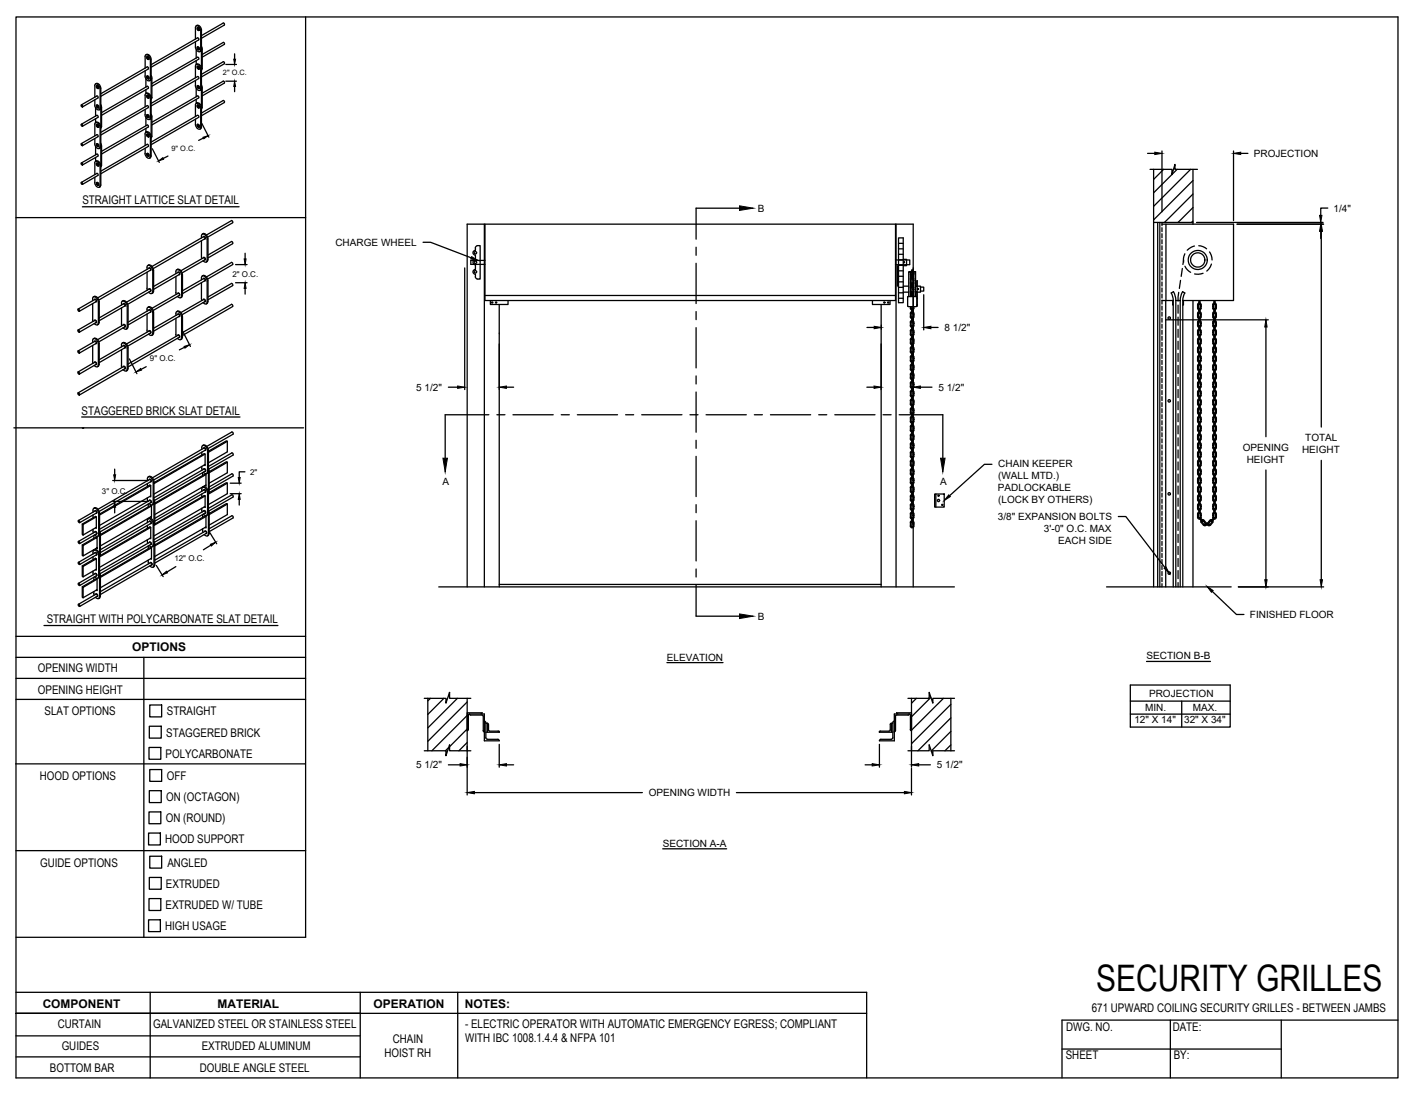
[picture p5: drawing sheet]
<svg xmlns="http://www.w3.org/2000/svg" width="279mm" height="216mm" viewBox="0 0 279 216" stroke-linecap="round" stroke-linejoin="round" font-family="sans-serif">
<defs><g id="words">
<text font-size="7.2" x="216.3" y="195.5">SECURITY GRILLES</text>
<g font-size="2.4">
<text x="16.3" y="40.3">STRAIGHT LATTICE SLAT DETAIL</text>
<text x="16.1" y="81.8">STAGGERED BRICK SLAT DETAIL</text>
<text x="9.2" y="123">STRAIGHT WITH POLYCARBONATE SLAT DETAIL</text>
<text x="26.1" y="128.4">OPTIONS</text>
<text x="7.5" y="132.7">OPENING WIDTH</text>
<text x="7.5" y="136.9">OPENING HEIGHT</text>
<text x="8.8" y="141.2">SLAT OPTIONS</text>
<text x="32.9" y="141.2">STRAIGHT</text>
<text x="32.7" y="149.5">POLYCARBONATE</text>
<text x="32.8" y="145.4">STAGGERED BRICK</text>
<text x="7.9" y="153.9">HOOD OPTIONS</text>
<text x="32.9" y="153.9">OFF</text>
<text x="32.8" y="158.1">ON (OCTAGON)</text>
<text x="32.6" y="166.5">HOOD SUPPORT</text>
<text x="32.7" y="162.3">ON (ROUND)</text>
<text x="7.9" y="171">GUIDE OPTIONS</text>
<text x="33" y="171">ANGLED</text>
<text x="32.7" y="179.4">EXTRUDED W/ TUBE</text>
<text x="32.7" y="175.2">EXTRUDED</text>
<text x="32.6" y="183.6">HIGH USAGE</text>
<text x="8.4" y="198.9">COMPONENT</text>
<text x="11.4" y="202.8">CURTAIN</text>
<text x="30.2" y="202.9">GALVANIZED STEEL OR STAINLESS STEEL</text>
<text x="42.9" y="198.8">MATERIAL</text>
<text x="73.7" y="198.9">OPERATION</text>
<text x="91.7" y="198.9">NOTES:</text>
<text x="91.8" y="202.8">- ELECTRIC OPERATOR WITH AUTOMATIC EMERGENCY EGRESS; COMPLIANT</text>
<text x="210.4" y="203.6">DWG. NO.</text>
<text x="215.4" y="199.8">671 UPWARD COILING SECURITY GRILLES - BETWEEN JAMBS</text>
<text x="231.4" y="203.4">DATE:</text>
<text x="12.2" y="207.3">GUIDES</text>
<text x="39.8" y="207.2">EXTRUDED ALUMINUM</text>
<text x="75.9" y="208.6">HOIST RH</text>
<text x="77.5" y="205.8">CHAIN</text>
<text x="91.8" y="205.7">WITH IBC 1008.1.4.4 &amp; NFPA 101</text>
<text x="210.3" y="209.1">SHEET</text>
<text x="231.6" y="209">BY:</text>
<text x="9.8" y="211.5">BOTTOM BAR</text>
<text x="39.4" y="211.6">DOUBLE ANGLE STEEL</text>
</g>
<g font-size="2">
<text x="247.4" y="31">PROJECTION</text>
<text x="149.5" y="41.8">B</text>
<text x="263.1" y="41.7">1/4&quot;</text>
<text x="66.2" y="48.5">CHARGE WHEEL</text>
<text x="186.4" y="65.3">8 1/2&quot;</text>
<text x="82.1" y="77.1">5 1/2&quot;</text>
<text x="185.2" y="77.1">5 1/2&quot;</text>
<text x="245.2" y="89">OPENING</text>
<text x="256.9" y="89.5">HEIGHT</text>
<text x="257.6" y="87.1">TOTAL</text>
<text x="87.3" y="95.7">A</text>
<text x="185.5" y="95.7">A</text>
<text x="197" y="94.5">(WALL MTD.)</text>
<text x="197" y="92.2">CHAIN KEEPER</text>
<text x="246" y="91.4">HEIGHT</text>
<text x="196.9" y="96.9">PADLOCKABLE</text>
<text x="197" y="99.3">(LOCK BY OTHERS)</text>
<text x="196.9" y="102.7">3/8&quot; EXPANSION BOLTS</text>
<text x="206" y="105.1">3'-0&quot; O.C. MAX</text>
<text x="208.8" y="107.4">EACH SIDE</text>
<text x="149.5" y="122.4">B</text>
<text x="246.6" y="122">FINISHED FLOOR</text>
<text x="131.6" y="130.4">ELEVATION</text>
<text x="226.2" y="130.1">SECTION B-B</text>
<text x="226.7" y="137.5">PROJECTION</text>
<text x="223.8" y="142.7">12&quot; X 14&quot;</text>
<text x="225.9" y="140.4">MIN.</text>
<text x="233.7" y="142.7">32&quot; X 34&quot;</text>
<text x="235.4" y="140.4">MAX.</text>
<text x="82.1" y="151.6">5 1/2&quot;</text>
<text x="184.8" y="151.6">5 1/2&quot;</text>
<text x="128" y="157.1">OPENING WIDTH</text>
<text x="130.8" y="167.1">SECTION A-A</text>
</g>
<g font-size="1.6">
<text x="45.8" y="54.6">2&quot; O.C.</text>
<text x="29.6" y="71.3">9&quot; O.C.</text>
<text x="49.4" y="93.7">2&quot;</text>
<text x="20.1" y="97.5">3&quot; O.C.</text>
<text x="34.4" y="110.7">12&quot; O.C.</text>
</g>
<g font-size="1.5">
<text x="44" y="14.9">2&quot; O.C.</text>
<text x="33.8" y="29.8">9&quot; O.C.</text>
</g>
</g></defs>
<!-- layer: ANNOTATIONS -->
<g fill="none" stroke="#000" stroke-width=".25">
<path d="M44.6 16h2.1M44.6 12.7h2.1M46.3 10.6v1.1M46.3 17.1v1M30.1 29.4l1.3 2.6M33.1 30.8l-.9 .5M39.8 24.4l1.4 2.7M40.1 27.2l-.9 .5M226.4 30.3h1.5M229.3 29.8v12M243.4 29.8v13.7M244.8 30.3h1.4"/>
<path d="M46.5 55.8h2.2M46.5 52.2h2.2M48.4 50v1.1M48.4 56.9v1.1M83.5 47.8h1.5l8 3.1M91.7 52.9v24M180.2 52.9v24M182.3 58.2v6.9M236.1 43.9h25M244.1 44.2h17.1M260.6 45.7v1.4M260.7 45.7v38.6"/>
<path d="M262 41.1h-1.4v1.4M25.5 70.8l1.5 2.9M28.9 72.4l-1.1 .5M36.1 65.4l1.5 3M36.4 68.5l-1 .5M88.5 76.4h1.8M98.5 67.9v9M99.9 76.4h1.4M171 76.4h1.5M171.1 64.6h1.4M173.9 67.9v9M173.9 64.2v.8"/>
<path d="M181.6 76.4h2.3M183.7 64.6h1.4M230 63.1h20.3M249.8 64.5v21.7M22.2 94.8h7.1M22.2 99h7.1M22.6 92.6v1.1M45.4 97.4h2.2M45.4 95.4h2.2M47.2 98.6v1.1M48.3 93.1h-1.1v1.1M195.7 91.6h-1.5l-6.8 6.2"/>
<path d="M249.8 92.8v21.6M260.7 90.8v23.6M22.6 100.1v1.1M30.8 111.6l1.4 2.2M34.7 111.8l-1.7 1.1M41.4 105.1l1.4 2.2M41.6 107.6l-1.5 .9M220.7 101.9h1.4l7.7 10.1M239.2 116.7l4.8 4.6h1.4M244.3 115.8h16.9M131.6 130.8h11.1M223 135.2h19.7v8.3h-19.7z"/>
<path d="M223 138.4h19.7M226.2 130.5h12.6M233.2 138.4v5.1M88.5 150.9h2.3M92.2 147.3v9.6M93.6 156.4h33.1M98.5 146.9v4.5M99.9 150.9h1.4M145.3 156.4h33.2M170.7 150.9h1.4M173.5 146.9v4.5M179.9 147.3v4.1"/>
<path d="M179.9 151.6v5.3M181.3 150.9h2.3M223 140.9h19.7M130.8 167.5h12.6"/>
</g>
<g fill="#000" stroke="#000" stroke-width=".2">
<path d="M46.3 16l.2 1.1h-.4zM46.1 11.7h.4l-.2 1zM31.3 31.8l.8-.7 .2 .3zM40 27.1l1.1-.3-.9 .6zM227.9 30l1.4 .3-1.4 .2zM243.4 30.3l1.4-.3v.5zM48.4 55.8l.2 1.1h-.4zM48.2 51.1h.4l-.2 1.1zM93.1 50.7l1.2 .7-1.4-.3zM260.6 44.2l.2 1.5h-.4zM260.4 42.5h.4l-.2 1.4zM260.7 44.2l.2 1.5h-.4z"/>
<path d="M26.8 73.4l.9-.7 .2 .3zM36.3 68.4l1.1-.4-.9 .7zM90.3 76.2l1.4 .2-1.4 .2zM98.5 76.4l1.4-.2v.4zM172.5 76.2l1.4 .2-1.4 .2zM172.5 64.4l1.4 .2-1.4 .3zM180.2 76.4l1.4-.2v.4zM182.3 64.6l1.4-.2v.5zM249.8 63.1l.2 1.4h-.4zM22.4 93.7h.4l-.2 1.1zM47.2 97.4l.2 1.2h-.4zM47 94.2h.4l-.2 1.2z"/>
<path d="M187.2 97.7l.3 .3-1.2 .8zM22.6 99l.2 1.1h-.4zM32 113.5l.9-.8 .1 .4zM41.5 107.4l1.1-.4-.9 .8zM229.7 112.1l.3-.3 .7 1.3zM238.2 115.7l1.2 .8-.4 .4zM249.6 114.4h.4l-.2 1.4zM260.5 114.4h.4l-.2 1.4zM90.8 150.7l1.4 .2-1.4 .3zM92.2 156.4l1.4-.2v.5zM98.5 150.9l1.4-.2v.5zM172.1 150.7l1.4 .2-1.4 .3z"/>
<path d="M178.5 156.2l1.4 .2-1.4 .3zM179.9 150.9l1.4-.2v.5z"/>
</g>
<!-- layer: CHAIN HOIST RH -->
<g fill="none" stroke="#000" stroke-width=".25">
<path d="M226.9 33.4h4.3v1.1l.6-2.1v1h4.5M227.6 33.4v82.4M229.6 33.4l-2 2M232.3 33.4l-4.7 4.7M234.9 33.4l-7.3 7.3M235.4 35.6l-7.8 7.8M235.4 38.3l-5.6 5.6M235.4 33.4v10.8M93.8 48.9l.2-.4h.7v6.6l-.7-.1-.2-.4M93.8 49.4a.48 .48 0 0 0-.5 .5 .48 .48 0 0 0 .5 .5v.9a.48 .48 0 0 0-.5 .5 .48 .48 0 0 0 .5 .4v1a.48 .48 0 0 0-.5 .4 .48 .48 0 0 0 .5 .5v.5M93.8 49v.4M95.6 44.2v71.6"/>
<path d="M95.7 44.2v15.1h81v-15.1M95.7 51.4h-2.8v.8h2.8M95.7 58.3h81M96.8 59.3v.8h3.4v-.8M172.1 59.3v.8h3.5v-.8M176.7 51.3h2.8v.9h-2.8M176.8 44.2v71.6M177.1 52.4v4.1M177.3 46.9h.9v12.8h-.9zM177.3 52.4h.9M177.3 51.3h.9M177.3 58.9h.9"/>
<path d="M177.3 57.8h.9M177.3 56.7h.9M177.3 55.6h.9M177.3 54.5h.9M177.3 53.4h.9M177.3 50.2h.9M177.3 49.1h.9M177.3 48h.9M178.2 51.2h.7v1.2h-.7M178.2 57.7h1.1M178.2 56.5h1.1M178.4 51.8h.1"/>
<path d="M179.3 58.5v-4.9h.3v4.9M179.6 54.1l.3 .3M179.6 57.5l.3 .4M179.6 55.8l.3 .3M179.8 55.8l.1 .2M179.8 53.8l.1 .4M179.9 53.5l-.3 .3M179.9 58.2l-.3 .3M179.9 56.5l-.3 .3M179.9 54.8l-.3 .3M179.9 53.7l-.1 .1M179.9 58.4l-.1 .1"/>
<path d="M179.9 56.7v1M179.9 54.9l-.1 .9M179.9 55h.1M179.9 58.5v-.5h.2h-.2l.1-.5v1M179.9 53.3h.1v.5zM179.9 55.8l.2 .1-.1 .9zM180.1 53.7v.1M180.1 58.4v.1M180.1 56.7v.4h.2h-.2v.6M180.1 54.9v.5h.2h-.2v.4M180.1 53.5l.2 .3M180.1 58.2l.2 .3v-4.9h.4v4.9"/>
<path d="M180.1 56.5l.2 .3M180.1 54.8l.2 .3M180.1 56.3h-.2h.2M180.1 54.6h-.2l.1-.5 .1 .9M180.1 54.6h-.2v.4M180.1 55.8v.2M180.1 53.8v.4M180.1 54h.2M180.3 54.1l-.2 .3M180.3 55.8l-.2 .3M180.3 57.5l-.2 .4M180.7 57.6l.2 .1"/>
<path d="M180.7 56.6h.1M180.9 56.4l-.1 .1M180.9 58.5h-1.8v1.9l.1 .1M180.9 56.4l.1-1v5l-.1-2.7M181 58.8v.2M181 56.5h.6v1.2h-.6M181.1 57.1h.1M181.6 56.7h.7v.7h-.7M227.6 43.9h7.8M228.4 43.9v71.9M228.9 43.9v71.9M229.3 44.2h14.1v15.1h-10"/>
<path d="M229.3 59.3h2.2M229.3 43.9v.6M229.3 44.9v.8M229.3 46.1v.8M229.3 47.3v.8M229.3 48.5v.8M229.3 49.7v.8M229.3 50.9v.8M229.3 52.1v.8M229.3 53.3v.8M229.3 54.5v.7M229.3 55.6v.9"/>
<path d="M229.3 56.8v.8M229.3 58v.8M229.3 59.2v.8M230 59.3v56.5M230.1 44.2v15.1M231.4 59.3v.9h.1M231.5 59.3v56.5M231.5 59.3l-.1-.8-.3-.7 .4-.2 .4 1 .1 .7M232 59.3h.9M232 59.3v56.5M232.6 57.7l-.1 1.7M232.9 59.3v56.5"/>
<path d="M232.9 55.3l-.2 1.6M233.3 53l-.2 1.5M233.3 57.6l-.3 1-.1 .7M233.4 57.6l.4 .2-.3 .7-.1 .8M233.4 59.3v56.5M233.5 59.3v.9h-.1M233.6 51.3l-.2 .9M233.8 50.1l-.3 1 .1 .6M233.8 52.5l.5 .8 .6 .4M235.4 41l-3 2.9M235.4 59.3v56.5M235.4 43.6l-.3 .3"/>
<path d="M235.7 48.6l-.6 .2-.8 .6M236.5 48.5l.9 .2 .7 .4M236.6 59.8l-.3 .2v.8l.3 .4M236.6 60v1M236.6 59.3v.3h.1h-.1l.1 .5v-.8M236.7 60l.1 .4h.2h-.2l-.1 .6M236.7 59.8a1.02 1.02 0 0 1 0 1.4M237.4 53.9l-.9 .2h-.8M238.7 49.7l.3 .7 .2 .9M239 52.1l-.2 .6-.7 .8M239.6 59.8a1.09 1.09 0 0 0 0 1.4M239.6 60l-.1 .1"/>
<path d="M239.6 59.3v.7h.1M239.7 60l.1 .8-.1 .2M239.7 59.8l.3 .2v.8l-.3 .4M239.7 59.3v.3h-.1h.1v.4M98.5 60.1v55.7M173.9 60.1v55.7M179.2 60.5h1.6M179.6 74.6l.3 .3M179.6 76.3l.3 .3M179.6 79.7l.3 .4M179.6 78l.3 .4M179.6 71.2l.3 .3"/>
<path d="M179.6 72.9l.3 .3M179.6 69.4l.3 .4M179.6 67.7l.3 .3M179.6 60.8l.3 .4M179.6 62.5l.3 .4M179.6 66l.3 .3M179.6 64.3l.3 .3M179.6 60.5v.3M179.6 61.8v.7M179.6 63.6v.7M179.6 65.3v.7M179.6 67v.7"/>
<path d="M179.6 68.7v.7M179.6 70.5v.7M179.6 72.2v.7M179.6 73.9v.7M179.6 75.6v.7M179.6 77.3v.7M179.6 79.1v.7M179.8 71.2l.1 .1M179.8 67.7l.1 .2M179.8 75.6l.1 .9M179.8 79.1l.1 .8M179.8 60.5l.1 .5"/>
<path d="M179.8 67v.7M179.9 73.5l-.3 .4M179.9 75.3l-.3 .3M179.9 78.7l-.3 .3M179.9 77l-.3 .3M179.9 70.1l-.3 .4M179.9 71.8l-.3 .4M179.9 68.4l-.3 .3M179.9 66.7l-.3 .3M179.9 61.5l-.3 .3M179.9 64.9l-.3 .4M179.9 63.2l-.3 .4"/>
<path d="M179.9 73.7v1M179.9 75.4l-.1 .2M179.9 78.9l-.1 .1M179.9 77.2v1M179.9 70.3l-.1 .9M179.9 72v1M179.9 68.6v1M179.9 66.8l-.1 .2M179.9 61.7v1M179.9 65.1v1M179.9 63.4v1M179.9 79.8h.1"/>
<path d="M179.9 76.4h.1M179.9 68.6h.1M179.9 66.1h.1M179.9 61.8h.1M179.9 62.6h.1M179.9 79.8v.4h.2M179.9 76.4v.4h.2h-.2l.1 .5 .1-.9M179.9 68.6l.1-.9 .1 .9M179.9 61.8v-.5h.2h-.2l.1-.5 .1 1M179.9 62.6v.4l.2 .1h-.2l.1 .5 .1-1M179.9 66.1v.4h.2M179.9 72.9l.2 .1-.1 .9-.1-.5 .2-.1h-.2z"/>
<path d="M179.9 74.6l.1 .1v.9l-.1-.5h.2h-.2zM179.9 71.2h.1v1l-.1-.6h.2h-.2zM179.9 64.3h.2l-.1 1-.1-.5 .2-.1h-.2zM180.1 73.7v.5h.2h-.2v.5M180.1 75.4v.2M180.1 77.2v.4h.2h-.2v.6M180.1 78.9v.1M180.1 70.3v.4h.2h-.2v.5M180.1 72v.4h.2M180.1 68.6v.4h.2h-.2v.6M180.1 66.8v.2M180.1 61.7v.4h.2"/>
<path d="M180.1 63.4v.4h.2M180.1 65.1v.5h.2h-.2v.5M180.1 73.5a1.02 1.02 0 0 1 0 1.4M180.1 75.3l.2 .3M180.1 77l.2 .2v.8l-.2 .4M180.1 78.7l.2 .3M180.1 71.8l.2 .4v.8l-.2 .2M180.1 70.1l.2 .2v.9M180.1 68.4l.2 .2v.8l-.2 .4M180.1 66.7l.2 .3M180.1 61.5l.2 .3v.9l-.2 .2M180.1 63.2l.2 .2v.9l-.2 .3"/>
<path d="M180.1 64.9l.2 .2v.9l-.2 .3M180.1 78.5h-.2l.1-.5v1l-.1-.5h.2M180.1 69.9h-.2l.1-.5v1l-.1-.5h.2M180.1 68.2h-.2h.2M180.1 66.1l-.1 .9-.1-.5h.2M180.1 79.8v.9M180.1 71.2v.1M180.1 67.7v.2M180.1 75.6v.3h.2M180.1 79.1v.2h.2h-.2v.6M180.1 67v.3h.2h-.2v.4M180.1 60.5v.5"/>
<path d="M180.3 71.2l-.2 .3M180.3 67.7l-.2 .3M180.3 75.6v.8l-.2 .2M180.3 75.9h-.2v.6M180.3 79.1v.8l-.2 .2M180.3 72.5h-.2v.5M180.3 67v.7M180.3 62.1h-.2v.6M180.3 60.5v.5l-.2 .2M180.3 63.9h-.2v.5M180.9 60.4l-.1 .1M181 60v.3"/>
<path d="M229.3 60.4v.8M229.3 61.6v.8M229.3 62.8v.8M229.3 64v.8M229.3 65.2v.8M229.3 66.4v.8M229.3 67.6v.7M229.3 68.7v.8M229.3 69.9v.8M229.3 71.1v.8M229.3 72.3v.8M229.3 73.5v.8"/>
<path d="M229.3 74.7v.8M229.3 75.9v.8M229.3 77.1v.8M229.3 78.3v.8M229.3 79.5v.8M232.5 60.2v1.6M232.5 62.6v1.6M232.5 65v1.6M232.5 67.4v1.5M232.5 69.7v1.6M232.5 72.1v1.6M232.5 74.5v1.6"/>
<path d="M232.5 76.9v1.6M232.5 79.3v1.6M236.3 67.7l.3 .3M236.3 71.2l.3 .3M236.3 75.6v.8l.3 .2M236.3 79.1v.8l.3 .2M236.3 67v.7M236.5 67.7l.1 .2M236.5 71.2l.1 .1M236.5 75.6l.1 .9M236.5 79.1l.1 .8M236.5 67v.7"/>
<path d="M236.6 63.2l-.3 .2v.9l.3 .3M236.6 61.5l-.3 .2v.8l.3 .4M236.6 66.7l-.3 .3M236.6 64.9l-.3 .4v.8l.3 .2M236.6 68.4l-.3 .3v.9l.3 .2M236.6 73.5l-.3 .2v.9l.3 .3M236.6 75.3l-.3 .3M236.6 78.7l-.3 .3M236.6 77l-.3 .3v.9l.3 .2M236.6 70.1l-.3 .2v.9M236.6 71.8l-.3 .2v.9l.3 .3M236.6 63.4v1"/>
<path d="M236.6 61.7v1M236.6 66.8l-.1 .2M236.6 65.1v1M236.6 68.6v1M236.6 73.7v1M236.6 75.4l-.1 .2M236.6 78.9l-.1 .1M236.6 77.2v1M236.6 70.3l-.1 .9M236.6 72v1M236.6 62.6h.1M236.6 61.8h.1"/>
<path d="M236.6 66.1h.1M236.6 68.6h.1M236.6 79.8h.1M236.6 76.4h.1M236.6 62.6v.4l.1 .1h-.1l.1 .5v-1M236.6 61.8v-.5h.1h-.1l.1-.5v1M236.6 66.1v.4h.1M236.6 68.6v-.4h.1h-.1l.1-.5v.9M236.6 79.8v.4h.1M236.6 76.4v.4h.1h-.1l.1 .5v-.9M236.6 64.3h.1v1l-.1-.5 .1-.1h-.1zM236.6 72.9l.1 .1v.9l-.1-.5 .1-.1h-.1z"/>
<path d="M236.6 74.6l.1 .1v.9l-.1-.5h.1h-.1zM236.6 71.2h.1v1l-.1-.6h.1h-.1zM236.7 63.4l.1 .4h.2M236.7 61.7l.1 .4h.2M236.7 65.1l.1 .5h.2h-.2l-.1 .5M236.7 66.8l.1 .2M236.7 68.6l.1 .4h.2h-.2l-.1 .6M236.7 73.7l.1 .5h.2h-.2l-.1 .5M236.7 75.4l.1 .2M236.7 77.2l.1 .4h.2h-.2l-.1 .6M236.7 78.9l.1 .1M236.7 70.3l.1 .4h.2h-.2v.5"/>
<path d="M236.7 72l.1 .4h.2M236.7 63.2l.3 .2v.9l-.3 .3M236.7 61.5l.3 .3v.9l-.3 .2M236.7 64.9l.3 .2v.9l-.3 .3M236.7 66.7l.3 .3M236.7 68.4l.3 .3v.9l-.3 .2M236.7 73.5a1.02 1.02 0 0 1 0 1.4M236.7 75.3l.3 .3M236.7 77l.3 .2v.8l-.3 .4M236.7 78.7l.3 .3M236.7 71.8l.3 .4v.8l-.3 .2M236.7 70.1l.3 .2v.9"/>
<path d="M236.7 69.9h-.1l.1-.5v1l-.1-.5h.1M236.7 66.1v.9l-.1-.5h.1M236.7 78.5h-.1l.1-.5v1l-.1-.5h.1M236.7 79.8v.9M236.8 67.7l-.1 .2M236.8 71.2l-.1 .1M236.8 67v.3h.2h-.2v.4M236.8 75.6v.3h.2M236.8 79.1v.2h.2h-.2l-.1 .6M237 67.7l-.3 .3M237 71.2l-.3 .3M237 63.9h-.2l-.1 .5"/>
<path d="M237 62.1h-.2l-.1 .6M237 67v.7M237 75.6v.8l-.3 .2M237 75.9h-.2l-.1 .6M237 79.1v.8l-.3 .2M237 72.5h-.2l-.1 .5M239.3 71.2l.3 .3M239.3 67.7l.3 .3M239.3 72.5h.2v.4M239.3 79.1v.8l.3 .2M239.3 75.9h.2v.4M239.3 75.6v.8l.3 .2"/>
<path d="M239.3 67v.7M239.3 62.1h.2v.4M239.3 63.9h.2v.4M239.5 71.2l.1 .1M239.5 72.9l.1 .1M239.5 79.7l.1 .2M239.5 78l.1 .2M239.5 74.6l.1 .1M239.5 76.3l.1 .2M239.5 69.4l.1 .2M239.5 67.7l.1 .2M239.5 66l.1 .1"/>
<path d="M239.5 60.8l.1 .2M239.5 62.5l.1 .2M239.5 64.3l.1 .1M239.5 72.2v.2h-.2M239.5 70.5v.2h-.2h.2v.5M239.5 77.3v.3h-.2h.2v.4M239.5 79.1v.2h-.2h.2v.5M239.5 75.6v.3h-.2M239.5 73.9v.3h-.2h.2v.4M239.5 68.7v.3h-.2h.2v.4M239.5 65.3v.3h-.2h.2v.4M239.5 67v.3h-.2h.2v.4"/>
<path d="M239.5 61.8v.3h-.2M239.5 60.1v.3h-.2h.2v.4M239.5 63.6v.2h-.2M239.6 70.1l-.3 .2v.9M239.6 71.8l-.3 .4v.8l.3 .2M239.6 78.7l-.3 .3M239.6 77l-.3 .2v.8l.3 .4M239.6 73.5a1.09 1.09 0 0 0 0 1.4M239.6 75.3l-.3 .3M239.6 68.4l-.3 .3v.9l.3 .2M239.6 66.7l-.3 .3M239.6 64.9l-.3 .2v.9l.3 .3"/>
<path d="M239.6 61.5l-.3 .3v.9l.3 .2M239.6 63.2l-.3 .2v.9l.3 .3M239.6 70.3l-.1 .2M239.6 72l-.1 .2M239.6 78.9l-.1 .1M239.6 77.2l-.1 .1M239.6 75.4l-.1 .2M239.6 73.7l-.1 .2M239.6 68.6l-.1 .1M239.6 66.8l-.1 .2M239.6 61.7l-.1 .1M239.6 63.4l-.1 .2"/>
<path d="M239.6 65.1l-.1 .2M239.6 76.4h.1M239.6 79.8h.1M239.6 68.6h.1M239.6 66.1h.1M239.6 61.8h.1M239.6 62.6h.1M239.6 76.4v.8h.1M239.6 75.1h.1h-.1M239.6 68.2h.1h-.1M239.6 66.1v.8h.1M239.6 61.3h.1h-.1"/>
<path d="M239.6 62.6v.9h.1M239.6 78.5h.1v.5M239.6 69.9h.1v.5M239.6 66.5h.1v.4M239.6 79.8v.9M239.7 71.2h-.1v.9h.1M239.7 73h-.1v.8h.1M239.7 78.1h-.1v.9h.1M239.7 74.7h-.1v.8h.1M239.7 69.5h-.1v.9h.1M239.7 67.8h-.1v.8M239.7 60.9h-.1v.9"/>
<path d="M239.7 64.3h-.1v.9h.1M239.7 72l.1 .9-.1 .1M239.7 70.3l.1 .9M239.7 77.2l.1 .1-.1 .9M239.7 78.9l.1 .1M239.7 75.4l.1 .2M239.7 73.7l.1 .9-.1 .1M239.7 68.6l.1 .1-.1 .9M239.7 65.1l.1 .2-.1 .8M239.7 66.8l.1 .2M239.7 61.7l.1 .8-.1 .2M239.7 63.4l.1 .9-.1 .1"/>
<path d="M239.7 71.8l.3 .2v.9l-.3 .3M239.7 70.1l.3 .2v.9M239.7 77l.3 .3v.9l-.3 .2M239.7 78.7l.3 .3M239.7 75.3l.3 .3M239.7 73.5l.3 .2v.9l-.3 .3M239.7 68.4l.3 .3v.9l-.3 .2M239.7 64.9l.3 .4v.8l-.3 .2M239.7 66.7l.3 .3M239.7 61.5l.3 .2v.8l-.3 .4M239.7 63.2l.3 .2v.9l-.3 .3M239.7 71.2v.4h-.1h.1v.5"/>
<path d="M239.7 76.4v.4h-.1h.1v.5M239.7 78.1v.4h-.1M239.7 73v.3l-.1 .1h.1v.4M239.7 79.8v.4h-.1M239.7 66.1v.4h-.1M239.7 69.5v.4h-.1M239.7 62.6v.4l-.1 .1h.1v.4M239.7 64.3v.4h-.1l.1 .1v.4M239.7 60.9v.9M239.7 67.8v.8M239.7 74.7v.8M239.8 71.2l-.1 .1"/>
<path d="M239.8 67.7l-.1 .2M239.8 79.1l-.1 .8M239.8 75.6l-.1 .9M239.8 67v.7M240 71.2l-.3 .3M240 67.7l-.3 .3M240 79.1v.8l-.3 .2M240 75.6v.8l-.3 .2M240 67v.7M179.6 91.8l.3 .3M179.6 81.5l.3 .3M179.6 84.9l.3 .3"/>
<path d="M179.6 83.2l.3 .3M179.6 90.1l.3 .3M179.6 88.3l.3 .4M179.6 86.6l.3 .4M179.6 93.5l.3 .3M179.6 95.2l.3 .4M179.6 96.9l.3 .4M179.6 98.6l.3 .4M179.6 80.8v.7M179.6 82.5v.7M179.6 84.2v.7M179.6 85.9v.7"/>
<path d="M179.6 87.7v.6M179.6 89.4v.7M179.6 91.1v.7M179.6 92.8v.7M179.6 94.5v.7M179.6 96.2v.7M179.6 98v.7M179.6 99.7v.7M179.8 91.8l.1 .1M179.8 81.5l.1 .1M179.8 84.9l.1 .2M179.8 89.4l.1 .8"/>
<path d="M179.8 92.8l.1 .9M179.9 80.4l-.3 .4M179.9 83.9l-.3 .3M179.9 82.1l-.3 .4M179.9 89l-.3 .4M179.9 90.7l-.3 .4M179.9 87.3l-.3 .3M179.9 85.6l-.3 .3M179.9 92.5l-.3 .3M179.9 95.9l-.3 .3M179.9 94.2l-.3 .3M179.9 99.3l-.3 .4"/>
<path d="M179.9 97.6l-.3 .3M179.9 80.6l-.1 .9M179.9 84l-.1 .9M179.9 82.3v1M179.9 89.2l-.1 .2M179.9 90.9l-.1 .9M179.9 87.5v1M179.9 85.8v1M179.9 92.6l-.1 .2M179.9 96.1v1M179.9 94.4v1M179.9 99.5v1"/>
<path d="M179.9 97.8v1M179.9 84.1h.1M179.9 80.7h.1M179.9 94.4h.1M179.9 98.7h.1M179.9 97.9h.1M179.9 84.1l.1-.9 .1 .9M179.9 92.3h.2l-.1 .5zM179.9 98.7l.1 1 .1-.5h-.2l.2-.1v-.4M179.9 97.9l.1-1 .1 1M179.9 81.5l.2 .1-.1 .9-.1-.5h.2h-.2zM179.9 84.9l.1 .1v.9l-.1-.5h.2h-.2z"/>
<path d="M179.9 88.4h.1v.9l-.1-.5h.2h-.2zM179.9 90.1h.1v1l-.1-.5h.2h-.2zM179.9 86.7h.2l-.1 .9-.1-.5h.2h-.2zM179.9 95.3h.2l-.1 .9zM179.9 91.8l.1 .1 .1 .4h-.2zM180.1 80.6v.4h.2h-.2v.5M180.1 82.3v.5h.2h-.2v.5M180.1 84v.5h.2h-.2v.4M180.1 90.9v.5h.2h-.2v.4M180.1 89.2v.2M180.1 87.5v.4h.2h-.2v.6M180.1 85.8v.4h.2"/>
<path d="M180.1 92.6v.2M180.1 94.4v.4h.2h-.2v.6M180.1 96.1v.4h.2h-.2v.6M180.1 99.5v.4h.2M180.1 97.8v.4h.2M180.1 80.4l.2 .2v.9M180.1 82.1l.2 .2v.9l-.2 .3M180.1 83.9l.2 .1v.9M180.1 90.7l.2 .2v.9M180.1 89l.2 .4M180.1 85.6l.2 .3v.9l-.2 .2M180.1 87.3a1.02 1.02 0 0 1 0 1.4"/>
<path d="M180.1 94.2a1.02 1.02 0 0 1 0 1.4M180.1 92.5l.2 .3M180.1 95.9l.2 .2v.8l-.2 .4M180.1 97.6l.2 .4v.8l-.2 .2M180.1 99.3l.2 .2v.9l-.2 .3M180.1 83.7h-.2h.2M180.1 95.7h-.2h.2M180.1 94h-.2v.4M180.1 94h-.2l.1-.5 .1 .9M180.1 97.4h-.2h.2M180.1 80.2h-.2v.5M180.1 81.5v.1"/>
<path d="M180.1 84.9v.2M180.1 91.8v.1M180.1 89.4v.2h.2M180.1 92.8v.3h.2h-.2v.6M180.3 81.5l-.2 .3M180.3 84.9l-.2 .3M180.3 91.8l-.2 .3M180.3 89.7h-.2v.5M180.3 89.4v.8l-.2 .2M180.3 86.2h-.2v.6M180.3 92.8v.9l-.2 .1M180.3 98.3h-.2v.5"/>
<path d="M180.3 100h-.2v.5M184.4 97.5h1.9v2.6h-1.9zM184.7 97.5v2.6M229.3 80.6v.8M229.3 81.9v.7M229.3 83v.8M229.3 84.2v.8M229.3 85.4v.8M229.3 86.6v.8M229.3 87.8v.8M229.3 89v.8M229.3 90.2v.8"/>
<path d="M229.3 91.4v.8M229.3 92.6v.7M229.3 93.7v.9M229.3 94.9v.8M229.3 96.1v.8M229.3 97.3v.8M229.3 98.5v.8M229.3 99.7v.8M232.5 81.6v1.6M232.5 84v1.6M232.5 86.4v1.6M232.5 88.8v1.6"/>
<path d="M232.5 91.2v1.6M232.5 93.6v1.5M232.5 95.9v1.6M232.5 98.3v1.6M236.3 91.8l.3 .3M236.3 81.5l.3 .3M236.3 84.9l.3 .3M236.3 89.4v.8l.3 .2M236.3 92.8v.9l.3 .1M236.5 91.8l.1 .1M236.5 81.5l.1 .1M236.5 84.9l.1 .2"/>
<path d="M236.5 89.4l.1 .8M236.5 92.8l.1 .9M236.6 80.4l-.3 .2v.9M236.6 83.9l-.3 .1v.9M236.6 82.1l-.3 .4v.8l.3 .2M236.6 89l-.3 .4M236.6 90.7l-.3 .2v.9M236.6 87.3l-.3 .3v.9l.3 .2M236.6 85.6l-.3 .3v.9l.3 .2M236.6 92.5l-.3 .3M236.6 95.9l-.3 .3v.9l.3 .2M236.6 94.2l-.3 .3v.9l.3 .2"/>
<path d="M236.6 99.3l-.3 .4v.8l.3 .2M236.6 97.6l-.3 .3v.9l.3 .2M236.6 80.6l-.1 .9M236.6 84l-.1 .9M236.6 82.3v1M236.6 89.2l-.1 .2M236.6 90.9l-.1 .9M236.6 87.5v1M236.6 85.8v1M236.6 92.6l-.1 .2M236.6 96.1v1M236.6 94.4v1"/>
<path d="M236.6 99.5v1M236.6 97.8v1M236.6 84.1h.1M236.6 80.7h.1M236.6 94.4h.1M236.6 98.7h.1M236.6 97.9h.1M236.6 84.1l.1-.9v.9M236.6 92.3h.1v.5zM236.6 98.7l.1 1v-.5h-.1l.1-.1v-.4M236.6 97.9l.1-1v1M236.6 81.5l.1 .1v.9l-.1-.5h.1h-.1z"/>
<path d="M236.6 84.9l.1 .1v.9l-.1-.5h.1h-.1zM236.6 88.4h.1v.9l-.1-.5h.1h-.1zM236.6 90.1h.1v1l-.1-.5h.1h-.1zM236.6 86.7h.1v.9l-.1-.5h.1h-.1zM236.6 95.3h.1v.9zM236.6 91.8l.1 .1v.4h-.1zM236.7 80.6l.1 .4h.2h-.2v.5M236.7 82.3l.1 .5h.2h-.2l-.1 .5M236.7 84l.1 .5h.2h-.2v.4M236.7 90.9l.1 .5h.2h-.2v.4M236.7 89.2l.1 .2M236.7 87.5l.1 .4h.2h-.2l-.1 .6"/>
<path d="M236.7 85.8l.1 .4h.2M236.7 92.6l.1 .2M236.7 94.4l.1 .4h.2h-.2l-.1 .6M236.7 96.1l.1 .4h.2h-.2l-.1 .6M236.7 99.5l.1 .4h.2M236.7 97.8l.1 .4h.2M236.7 80.4l.3 .2v.9M236.7 82.1l.3 .2v.9l-.3 .3M236.7 83.9l.3 .1v.9M236.7 90.7l.3 .2v.9M236.7 89l.3 .4M236.7 85.6l.3 .3v.9l-.3 .2"/>
<path d="M236.7 87.3a1.02 1.02 0 0 1 0 1.4M236.7 94.2a1.02 1.02 0 0 1 0 1.4M236.7 92.5l.3 .3M236.7 95.9l.3 .2v.8l-.3 .4M236.7 97.6l.3 .4v.8l-.3 .2M236.7 99.3l.3 .2v.9l-.3 .3M236.7 83.7h-.1h.1M236.7 95.7h-.1h.1M236.7 94h-.1v.4M236.7 94h-.1l.1-.5v.9M236.7 97.4h-.1h.1M236.7 80.2h-.1v.5"/>
<path d="M236.8 81.5l-.1 .1M236.8 84.9l-.1 .2M236.8 91.8l-.1 .1M236.8 89.4v.2h.2M236.8 92.8v.3h.2h-.2l-.1 .6M237 81.5l-.3 .3M237 84.9l-.3 .3M237 91.8l-.3 .3M237 89.7h-.2l-.1 .5M237 89.4v.8l-.3 .2M237 86.2h-.2l-.1 .6M237 92.8v.9l-.3 .1"/>
<path d="M237 98.3h-.2l-.1 .5M237 100h-.2l-.1 .5M239.3 91.8l.3 .3M239.3 84.9l.3 .3M239.3 81.5l.3 .3M239.3 98.3h.2v.4M239.3 100h.2v.4M239.3 92.8v.9l.3 .1M239.3 86.2h.2v.4M239.3 89.4v.8l.3 .2M239.3 89.7h.2v.4M239.5 96.9l.1 .2"/>
<path d="M239.5 98.6l.1 .2M239.5 91.8l.1 .1M239.5 95.2l.1 .2M239.5 93.5l.1 .2M239.5 88.3l.1 .2M239.5 86.6l.1 .2M239.5 90.1l.1 .1M239.5 84.9l.1 .2M239.5 83.2l.1 .1M239.5 81.5l.1 .1M239.5 98v.2h-.2M239.5 99.7v.2h-.2"/>
<path d="M239.5 94.5v.3h-.2h.2v.4M239.5 96.2v.3h-.2h.2v.4M239.5 92.8v.3h-.2h.2v.4M239.5 85.9v.3h-.2M239.5 87.7v.2h-.2h.2v.4M239.5 91.1v.3h-.2h.2v.4M239.5 89.4v.2h-.2M239.5 82.5v.3h-.2h.2v.4M239.5 84.2v.3h-.2h.2v.4M239.5 80.8v.2h-.2h.2v.5M239.6 95.9l-.3 .2v.8l.3 .4M239.6 97.6l-.3 .3v.9l.3 .2"/>
<path d="M239.6 99.3l-.3 .2v.9l.3 .3M239.6 94.2a1.09 1.09 0 0 0 0 1.4M239.6 92.5l-.3 .3M239.6 87.3a1.09 1.09 0 0 0 0 1.4M239.6 85.6l-.3 .3v.9l.3 .2M239.6 89l-.3 .4M239.6 90.7l-.3 .2v.9M239.6 83.9l-.3 .1v.9M239.6 82.1l-.3 .2v.9l.3 .3M239.6 80.4l-.3 .2v.9M239.6 97.8l-.1 .1M239.6 99.5l-.1 .2"/>
<path d="M239.6 96.1l-.1 .1M239.6 94.4l-.1 .1M239.6 92.6l-.1 .2M239.6 85.8l-.1 .1M239.6 87.5l-.1 .1M239.6 89.2l-.1 .2M239.6 90.9l-.1 .2M239.6 84l-.1 .2M239.6 82.3l-.1 .2M239.6 80.6l-.1 .2M239.6 97.9h.1M239.6 98.7h.1"/>
<path d="M239.6 94.4h.1M239.6 80.7h.1M239.6 84.1h.1M239.6 94h.1v.4M239.6 90.6h.1h-.1M239.6 80.2h.1v.5M239.6 98.7v.4h.1v-.4M239.7 97h-.1v.9M239.7 99.6h-.1v-.4h.1v.4M239.7 91.9h-.1v.4h.1M239.7 93.6h-.1v.8M239.7 95.3h-.1v.9l.1-.1"/>
<path d="M239.7 85h-.1v.8h.1M239.7 86.7h-.1v.9h.1M239.7 90.1h-.1v.9h.1M239.7 88.4h-.1v.9h.1M239.7 81.5h-.1v.9h.1M239.7 83.3h-.1v.8M239.7 97.8l.1 .2-.1 .8M239.7 99.5l.1 .2-.1 .8M239.7 96.1l.1 .1-.1 .9M239.7 94.4l.1 .1-.1 .9M239.7 92.6l.1 .2M239.7 85.8l.1 .1-.1 .9"/>
<path d="M239.7 87.5l.1 .2-.1 .8M239.7 90.9l.1 .9M239.7 89.2l.1 .2M239.7 82.3l.1 .2-.1 .8M239.7 84l.1 .9M239.7 80.6l.1 .9M239.7 97.6l.3 .4v.8l-.3 .2M239.7 99.3l.3 .4v.8l-.3 .2M239.7 95.9l.3 .3v.9l-.3 .2M239.7 94.2l.3 .3v.9l-.3 .2M239.7 92.5l.3 .3M239.7 85.6l.3 .3v.9l-.3 .2"/>
<path d="M239.7 87.3l.3 .4v.8l-.3 .2M239.7 90.7l.3 .2v.9M239.7 89l.3 .4M239.7 82.1l.3 .4v.8l-.3 .2M239.7 83.9l.3 .1v.9M239.7 80.4l.3 .2v.9M239.7 97v.4h-.1h.1v.5M239.7 93.6v.4h-.1M239.7 95.3v.4h-.1h.1v.5M239.7 92.3h-.1v.4h.1M239.7 85v.4h-.1h.1v.5M239.7 86.7v.4h-.1h.1v.5"/>
<path d="M239.7 88.4v.4h-.1h.1v.5M239.7 81.6v.4h-.1h.1v.4M239.7 83.3v.4h-.1h.1v.4M239.7 90.1v.9M239.7 91.9v.8M239.8 84.9l-.1 .2M239.8 81.5l-.1 .1M239.8 91.8l-.1 .1M239.8 92.8l-.1 .9M239.8 89.4l-.1 .8M240 84.9l-.3 .3M240 81.5l-.3 .3"/>
<path d="M240 91.8l-.3 .3M240 92.8v.9l-.3 .1M240 89.4v.8l-.3 .2M86.6 115.8h101.7M92.2 115.8v-71.6h88v71.6M98.5 115.3h75.4M179.6 103.8a.35 .35 0 0 0 .4 .4 .35 .35 0 0 0 .3-.4M179.6 102.1l.3 .3M179.6 100.4l.3 .3M179.6 101.4v.7M179.6 103.1v.7M179.8 103.8l.2 .2 .1-.2"/>
<path d="M179.8 103.1v.7M179.9 101.1l-.3 .3M179.9 102.8l-.3 .3M179.9 101.2v1.1M179.9 103l-.1 .1M179.9 102.2h.1M179.9 102.2v.4h.2h-.2l.1 .5 .1-.9M179.9 100.4l.1 .1v.9l-.1-.5h.2h-.2zM180.1 101.2v.5h.2h-.2v.6M180.1 103v.1M180.1 102.8l.2 .3M180.1 101.1a1.02 1.02 0 0 1 0 1.3"/>
<path d="M180.1 103.1v.3h.2h-.2v.4M180.3 103.1v.7M218.3 115.8h24.6M229.3 100.9v.8M229.3 102.1v.8M229.3 103.3v.8M229.3 104.5v.8M229.3 105.7v.7M229.3 106.8v.8M229.3 108v.8M229.3 109.2v.8M229.3 110.4v.8"/>
<path d="M229.3 111.6v.8M229.3 112.8v.8M229.3 114v.8M229.3 115.2v.6M232.5 100.7v1.6M232.5 103.1v1.6M232.5 105.5v1.5M232.5 107.8v1.6M232.5 110.2v1.6M232.5 112.6v1.6M232.5 115v.8M236.6 101.1l-.3 .1v.9l.1 .3h.4"/>
<path d="M236.6 101.2l-.1 .9 .1 .2M236.6 102.2l.1-.1 .3 .3-.1 .1-.3-.3M236.6 100.4l.1 .1v.9l-.1-.5h.1h-.1zM236.7 101.2l.1 .5h.2h-.2v.5M236.7 101.1l.3 .3-.1 .9M237 102.7v.4M237 103.1l.5 .5a.35 .35 0 0 0 .5 0M237.1 102.8v.2M237.1 102.6l.4 .1 .6 .7M237.2 103l.4 .5 .2 .1M237.2 102.7l.2 .1M237.3 102.8l-.1 .1"/>
<path d="M237.3 102.8l-.3-.4-.1 .2 .3 .3M237.4 102.8l.2 .2 .1-.1-.1 .1 .3 .4M237.7 103.4v.1M237.7 103.4h.9M237.7 103.6h.9M238.1 103.4v.2M238.2 103.6a.35 .35 0 0 0 .6 0M238.4 103.3v.1M238.6 103.4v.1M238.6 102.9l.1 .1-.3 .3M238.6 102.9l-.4 .5M238.8 102.7l-.2 .2"/>
<path d="M238.9 102.8l-.2 .2-.1-.1M239 102.8l.1 .1M239 102.8l.3-.4 .2 .2-.3 .3M239.1 102.7l-.2 .1M239.2 103l-.5 .5-.2 .1M239.2 102.6l-.4 .1M239.2 102.8v.2M239.3 103.1l-.5 .6M239.3 102.7v.4M239.5 100.4l.1 .1M239.5 102.1v.1M239.5 101.4v.3h-.2h.2v.4"/>
<path d="M239.6 101.1l-.3 .1 .1 1.1M239.6 101.2l-.1 .2M239.7 100.5h-.1v.8h.1M239.7 101.2l.1 .9-.3 .4-.2-.1 .3-.3 .1 .1M239.7 101.1l.3 .1v.9l-.2 .3h-.3M239.7 100.5v.4h-.1h.1v.4M83.7 137.8h4.3v1l.7-2.2v1.2h4.2M84.4 137.8v10.4M84.9 137.8l-.5 .5M87.6 137.8l-3.2 3.2M88.7 136.7h.1M90.3 137.8l-5.9 5.9"/>
<path d="M92.2 137.8v10.4M92.2 138.5l-7.8 7.8M179.2 137.8h4.1v-1.2l.8 2.2v-1h4.2M179.9 137.8v10.4M180.8 137.8l-.9 1M183.7 137.6l-3.8 3.9M186.2 137.8l-6.3 6.3M187.6 139l-7.7 7.8M187.6 137.8v10.4M83.7 148.2h4.3v.9l.7-2.1v1.2h4.2M88.5 147.5l-.6 .7M92.2 141.2l-7 7"/>
<path d="M92.2 143.9l-3.5 3.5M92.2 146.5l-1.6 1.7M92.6 140.9l-.2 .2v2.9l-.2 .2M95.1 140.7l-.2 .2M95.1 140.7h-2.9v3.5M95.6 144.4l-.2-.2-.1-3-2.5-.1-.2-.2h3v5.3h2.9l-.3-.3h-2M95.6 142.3l.3 .3v3l.2 .3M95.6 144.4h.1M95.9 142.7h.3v1.8M95.9 144.5h2.6M96.1 142.7l.3 .3v1.2l1.9 .1M98.3 144.3l.2 .2"/>
<path d="M98.5 144.5h.1M173.5 144.5h.1M173.5 144.5h2.7M173.8 145.9h2.1M175.9 142.7l-.2 .3-.1 1.2-1.9 .1-.2 .2M176.2 142.7h-.3v1.8M176.5 142.3l-.3 .3v3l-.3 .3M176.5 144.4h.1M177.1 140.9l-.2-.2h3v3.5l-.3-.2M179.2 148.2h4.1v-1.2l.8 2.1v-.9h4.2M179.2 141.1l-2.5 .1v3l-.2 .2M179.4 140.9l.2 .2"/>
<path d="M179.4 140.9l-.2 .2M179.4 140.9h-2.9v5.3h-3l.3-.3M179.6 141.1v2.9M187.6 141.7l-6.5 6.5M187.6 144.3l-3.9 3.9M187.6 147l-1.1 1.2"/>
<circle cx="93.8" cy="53.6" r=".24"/>
<circle cx="93.8" cy="49.9" r=".24"/>
<circle cx="93.8" cy="51.8" r=".24"/>
<circle cx="97.1" cy="59.7" r=".12"/>
<circle cx="97.9" cy="59.7" r=".12"/>
<circle cx="174.5" cy="59.7" r=".12"/>
<circle cx="175.2" cy="59.7" r=".12"/>
<circle cx="178.4" cy="51.8" r=".1"/>
<circle cx="181.1" cy="57.1" r=".1"/>
<circle cx="236.3" cy="51.3" r="1.41"/>
<circle cx="236.3" cy="51.3" r="1.88"/>
<circle cx="230.7" cy="62.8" r=".24"/>
<circle cx="230.7" cy="79.1" r=".24"/>
<circle cx="185.2" cy="97.8" r=".12"/>
<circle cx="185.2" cy="98.8" r=".22"/>
<circle cx="185.9" cy="99.6" r=".12"/>
<circle cx="230.7" cy="97.5" r=".24"/>
<circle cx="230.7" cy="113.1" r=".24"/>
</g>
<path d="M98.5 65.9h.1" fill="none" stroke="#000" stroke-width=".2"/>
<!-- layer: SECTION CUTS -->
<g fill="none" stroke="#000" stroke-width=".25">
<path d="M137.4 48.8v1.6M137.4 52v7.9M145.9 41.1h-8.5v6.1M137.4 61.5v1.6M137.4 64.7v7.9M137.4 74.2v1.6M137.4 77.4v7.9M96.5 81.9h-8.7v8.5M98 81.9h1.6M101.2 81.9h8M110.7 81.9h1.6M113.9 81.9h8"/>
<path d="M123.4 81.9h1.6M126.6 81.9h8M136.1 81.9h1.6M137.4 86.9v1.6M137.4 90.1v7.9M137.4 99.6v1.6M139.3 81.9h8M148.8 81.9h1.6M152 81.9h8M161.5 81.9h1.6M164.7 81.9h8M174.2 81.9h1.6"/>
<path d="M177.4 81.9h8.6v8.5M137.4 102.8v7.9M137.4 112.3v1.6M137.4 115.5v6.1h8.5"/>
</g>
<path d="M145.9 40.6l2.7 .5-2.7 .4zM87.4 90.4h.9l-.5 2.7zM185.6 90.4h.9l-.5 2.7zM145.9 121.2l2.7 .4-2.7 .5z" fill="#000" stroke="#000" stroke-width=".2"/>
<!-- layer: DETAILS -->
<g fill="none" stroke="#000" stroke-width=".25">
<path d="M18.7 19.2l.1-2.6a.77 .77 0 0 1 .9 .9v3.8M18.7 19.7a1.81 1.81 0 0 0 .3 1.8l.5 .2 .2-.4M18.9 16.6a.72 .72 0 0 1 .7 .1 .72 .72 0 0 1 .3 .7v19.1M19.1 16.9l.3 .2v.4l-.3-.2zM19.1 16.9h.2l.1 .2v.3M19.1 17l.2 .4zM19.5 17.4l-.1 .1M28.6 18.8l.1-.3a.77 .77 0 0 1 1 .9M28.6 15l.1 .3a.72 .72 0 0 0 .9 .5l.1-.2M28.6 11.2l.1-.3a.77 .77 0 0 1 1 .9M28.6 11.2v2.2M28.6 14v1"/>
<path d="M28.6 18.8v2.3M28.8 17.7v.8l.1-.1M28.8 15.5v1.7M28.9 18.4a.86 .86 0 0 1 .9 .9M28.9 10.7a.86 .86 0 0 1 .9 1M28.9 10.8h-.1M29 18.8l.3 .2v.4l-.3-.2zM29 15l.3 .2v.4l-.3-.2zM29 11.2l.3 .2v.3l-.3-.1zM29 18.8h.2l.2 .2v.3M29 15h.2l.2 .2v.3M29 17l.3 .2-.1 .2-9.2 5.4"/>
<path d="M29 13.2l.3 .1-.1 .3M29 13.2l-9.1 5.3M29 17l-9 5.2M29 18.9l.2 .4zM29 15.1l.2 .3zM29 11.3l.2 .3zM29.1 11.2h-.1M29.1 11.2l.3 .1v.4M29.3 13.6l-9.4 5.4M29.4 19.3l-.1 .1M29.4 15.5l-.1 .1M29.4 11.7h-.1"/>
<path d="M29.7 11.8v3.8M29.7 19.4v3.8M29.7 15.9h-.2M29.8 15.5l-.2 .3M29.8 11.7v19.1M29.8 14.9l.2 .5v3.8l-.2 .4M30 16.5l9-5.2 .2 .1v.3l-9.2 5.3M38.6 5.5v-.3a.77 .77 0 0 1 1 .8M38.6 5.4v2.3M38.7 5.1a.73 .73 0 0 1 .8 .1 .73 .73 0 0 1 .3 .7M38.7 19.6v.8l.2-.1M38.7 9.8v1.7"/>
<path d="M38.7 12v.7h.2M38.7 17.4v1.7M38.9 12.6a.86 .86 0 0 1 .9 1M38.9 5.5h.2l.2 .1-.1 .4M38.9 13.1h.2l.2 .2-.1 .4M38.9 16.9h.2l.2 .2v.3M38.9 5.5l.3 .2v.3l-.3-.2zM38.9 9.3l.3 .2v.3l-.3-.2zM38.9 13.1l.3 .2v.3l-.3-.1zM38.9 16.9l.3 .2v.4l-.3-.2zM39 7.5l-9.2 5.3M39 7.5l.2 .1v.3"/>
<path d="M39 9.2l-.1 .1M39 5.6l.2 .3zM39 9.4l.2 .3zM39 13.2l.2 .3zM39 17l.2 .4zM39 9.2l.3 .2v.4M39.2 15.5v-.3l-.2-.1-9.2 5.3M39.2 7.9l-9.4 5.4M39.2 15.5l-9.4 5.4M39.3 17.4l-.1 .1M39.3 9.8h-.1M39.6 6.1l-.1 4a.77 .77 0 0 1-.9-.8v-1.1"/>
<path d="M39.6 13.7l-.1 4.1a.77 .77 0 0 1-.9-.9v-1M39.6 13.7v-.3a.72 .72 0 0 0-1-.6v2.5M39.8 6v19l-.3 .5M39.8 14.7l4.2-2.5 .3 .1v.3l-4.5 2.6M39.8 7l4.2-2.5 .3 .2v.2l-4.5 2.7M39.8 17.4l-.3 .4M39.8 9.8l-.3 .4M39.8 16.8l.1 .5v3.9l-.2 .3M39.8 9.2l.1 .5M39.9 9.7v3.8M39.9 13.5l-.2 .3M44.3 16.4v-.3l-.3-.1-4.1 2.4"/>
<path d="M44.3 8.8v-.3l-.3-.1-4.1 2.4M44.3 8.8l-4.4 2.5M44.3 16.4l-4.4 2.5M16 20.7l3.1-1.8 .2 .2v.2l-3 1.8M16 24.5l3.1-1.7 .2 .1v.2l-3 1.8M16 20.7l.3 .1v.3l-.3-.1zM16 28.4l.3 .1v.2l-.3-.1zM16 36l.3 .1v.3l-.3-.1zM16 24.5l.3 .1v.3l-.3-.1zM16 32.2l.3 .1v.2l-.3-.1zM18.7 32.2l.1-.3a.77 .77 0 0 1 .9 .9M18.7 32.2v2.3"/>
<path d="M18.9 23.4v.8a.72 .72 0 0 1 .7 .1 .72 .72 0 0 1 .3 .7M18.9 31.1v.8a.72 .72 0 0 1 .7 0 .72 .72 0 0 1 .3 .8M18.9 21.2v1.7M18.9 28.9v1.7M19.1 20.8l.3 .1v.4l-.3-.2zM19.1 28.4l.3 .2v.3l-.3-.1zM19.1 24.6l.3 .1v.4l-.3-.2zM19.1 36l.3 .2v.4l-.3-.2zM19.1 32.2l.3 .2v.3l-.3-.1zM19.1 20.8l.2-.1 .1 .2v.4M19.1 28.4h.2l.1 .1v.5M19.1 24.6l.2-.1 .1 .2v.4"/>
<path d="M19.1 36h.2l.1 .2v.4M19.1 32.2h.2l.1 .1v.5M19.1 30.4l.2 .1v.3l-3 1.8M19.1 30.4l-3.1 1.8M19.1 20.9l.2 .3zM19.1 28.5l.2 .3zM19.1 24.7l.2 .3zM19.1 36.2l.2 .3zM19.1 32.3l.2 .3zM19.3 27v-.3l-.2-.1-3.1 1.7M19.3 34.6v-.3l-.2-.1-3.1 1.8M19.3 27l-3 1.7"/>
<path d="M19.3 34.6l-3 1.8M19.7 25.1v-.2a.72 .72 0 0 0-.9-.6l-.1 2.5M19.7 25.1v4.1a.77 .77 0 0 1-1-.8v-1.1M19.7 32.8v4.1a.77 .77 0 0 1-1-.9v-1M19.7 21.6l-.1 .1M19.7 29.2l-.1 .1M19.9 21.2l-.2 .4M19.9 28.9l-.2 .3M19.9 36.5l-.3 .5M19.9 20.6l.1 .6v3.8l-.1 .3M19.9 28.3l.1 .5v3.8l-.1 .3M28.6 30.3l.1 .2a.72 .72 0 0 0 .9 .6l.1-.2"/>
<path d="M28.6 26.5l.1-.3a.77 .77 0 0 1 1 .8M28.6 22.6l.1 .3a.72 .72 0 0 0 .9 .6l.1-.3M28.6 21.6v1M28.6 26.5v2.2M28.6 29.3v1M28.8 25.3v.8l.1-.1M28.8 23.2v1.6M28.9 26a.86 .86 0 0 1 .9 1M29 30.3l.3 .2v.3l-.3-.1zM29 26.5l.3 .2v.3l-.3-.2zM29 22.7l.3 .1v.4l-.3-.2zM29 30.3h.2l.2 .1v.4"/>
<path d="M29 26.5h.2l.2 .1v.4M29 22.7l.2-.1 .2 .2v.4M29 24.7l.3 .1-.1 .3-9.2 5.3M29 28.5l.3 .1-.1 .3M29 20.8l.3 .2-.1 .2-9.3 5.4M29 20.8l-9.1 5.3M29 28.5l-9.1 5.3M29 24.7l-9 5.2M29 30.4l.2 .3zM29 26.6l.2 .3zM29 22.8l.2 .3zM29.3 28.9l-9.4 5.4"/>
<path d="M29.4 30.8l-.1 .1M29.4 27h-.1M29.4 23.2h-.1M29.7 27.1v3.8M29.7 31.1l-.2 .1M29.7 23.5l-.2 .1M29.8 30.8l-.2 .3M29.8 23.1l-.2 .4M29.8 28l9.2-5.2 .2 .1v.2l-9.4 5.5M29.8 22.6l.2 .5M30 23.1v3.8l-.2 .3M30 24.1l9-5.2 .2 .2v.2l-9.2 5.4"/>
<path d="M38.6 23.5a1.87 1.87 0 0 0 .3 1.8l.4 .2 .3-.4M38.9 20.3a.86 .86 0 0 1 .9 .9M38.9 20.8l.2-.1 .2 .2-.1 .4M38.9 24.6l.2-.1 .2 .2-.1 .4M38.9 20.8l.3 .1v.4l-.3-.2zM38.9 24.6l.3 .1v.4l-.3-.2zM39 20.9l.2 .3zM39 24.7l.2 .3zM39.6 21.3v3.8M39.6 21.3v-.2a.72 .72 0 0 0-1-.6v2.5M39.8 22.3l4.2-2.5 .3 .2v.2l-4.5 2.6M18.3 59l.1-.4a.95 .95 0 0 1 1 1v4.2a.37 .37 0 0 1-.2 .3 .37 .37 0 0 1-.4-.1l-.2-.2"/>
<path d="M18.3 59v.4M18.3 59.9v3.2M18.4 58.6a.81 .81 0 0 1 .9 .1 .81 .81 0 0 1 .3 .8M18.6 59.1a.26 .26 0 0 1 .4 .1 .26 .26 0 0 1-.1 .4M18.9 59.5v-.3l-.2-.1-3.3 1.9M19 59.5l-3.3 1.9M19.3 58.8l10.1-5.9 .3 .1v.3l-10.2 5.9M19.6 59.5v4.1M24 59.8l.1-.4a.95 .95 0 0 1 1 1M24 59.8v.4M24.3 59.4a.98 .98 0 0 1 1 1v4.1l-.4 .5M24.3 59.4h-.2"/>
<path d="M24.3 60v-.1a.26 .26 0 0 1 .4 .2 .26 .26 0 0 1-.1 .3M29 52.8l.2-.4a.99 .99 0 0 1 .9 1v4.3l-.4 .2-.4-.2M29 53.7l.1 3.5M29 52.8v.3M29.2 52.4l.1-.1a.95 .95 0 0 1 1 1v4.1M29.4 57.1v-.1a.27 .27 0 0 1 .3 .2 .27 .27 0 0 1-.1 .3M29.4 53v-.1a.27 .27 0 0 1 .3 .1 .27 .27 0 0 1-.1 .4M29.7 57.4v-.2l-.3-.2-4.4 2.6M29.7 57.4l-4.5 2.6M30.3 57.4l-.3 .5M34.7 57.7l.1 .4M34.7 53.6l.2-.4a.95 .95 0 0 1 .9 1v4.2"/>
<path d="M34.7 53.6v.4M34.7 54.6v3.1M34.9 53.3l.1-.1a.95 .95 0 0 1 1 1M35.1 57.9a.27 .27 0 0 1 .3 .1 .27 .27 0 0 1-.1 .4M35.1 53.8v-.1a.27 .27 0 0 1 .3 .2 .27 .27 0 0 1-.1 .3M35.1 57.9l.3 .1v.3M35.1 53.7l.3 .2v.3l-5.1 2.9M35.2 53.7l-4.9 2.8M35.2 57.9l-5.2 2.9M35.4 58.3l-5.2 3M35.8 58.4l-.2 .4-.6-.3M36 58.3l-.3 .5"/>
<path d="M36 57.4l4.2-2.4 .2 .1v.3l-4.4 2.6M36 54.2v4.1M39.8 47l.1-.8a.95 .95 0 0 1 1 1l-.1 4.3-.4 .2-.3-.2M39.8 47.5v3.5M39.8 55.8v3.5M39.8 54.8v.4M39.8 54.8l.1-.3a.95 .95 0 0 1 1 1l-.1 4.3-.4 .2-.3-.3M39.9 54.5a.73 .73 0 0 1 1.1 .6v4.4l-.1 .4M39.9 46.2l.2-.1a.95 .95 0 0 1 .9 1M40.1 59.1h.1a.3 .3 0 0 1 .3 .1 .3 .3 0 0 1-.1 .4h-.1M40.1 46.8v-.1a.27 .27 0 0 1 .4 .1 .27 .27 0 0 1-.2 .4M40.1 50.9v-.1a.26 .26 0 0 1 .4 .2 .26 .26 0 0 1-.2 .3"/>
<path d="M40.1 55a.26 .26 0 0 1 .4 .1 .26 .26 0 0 1-.2 .3M40.2 50.8l.2 .2v.3l-4.5 2.5M40.2 46.7l.2 .1v.3l-10.2 5.9M40.2 46.7l-10.2 5.9M40.2 50.8l-4.5 2.6M40.4 59.5l-4.5 2.6M40.4 59.5v-.3l-.2-.1-4.5 2.6M40.9 59.9l-.2 .1M40.9 51.6l-.2 .1M41 47.1v4.1l-.1 .4M45.7 55.9l.2 .2v.3M45.7 51.8l.2 .1v.3"/>
<path d="M45.7 47.7l.2 .1v.3M45.7 43.5l.2 .2v.3M45.7 55.9l-4.7 2.7M45.7 43.5l-5 2.9M45.7 47.7l-4.7 2.6M45.7 51.8l-5 2.9M45.9 48.1l-4.9 2.8M45.9 44l-4.9 2.8M45.9 52.2l-4.9 2.9M45.9 56.4l-4.9 2.8M15.4 61l.2 .1v.3l-.2-.1zM15.4 69.2l.2 .2v.3l-.2-.2z"/>
<path d="M15.4 77.5l.2 .2v.2l-.2-.1zM15.4 65.1l.2 .2v.2l-.2-.1zM15.4 73.4l.2 .1v.3l-.2-.1zM15.4 69.3l3.3-2 .2 .2v.3l-3.2 1.9M15.4 77.5l9-5.2 .2 .2v.2l-8.9 5.3M18.3 63.1v.3M18.3 67.2l.1-.4a.99 .99 0 0 1 1 1.1v4.3l-.4 .2-.4-.3M18.3 71.4v.3M18.3 67.2v.4M18.3 68.2v3.2M18.4 66.9a.72 .72 0 0 1 1.1 .6l.1 .3M18.6 63.3v-.1a.26 .26 0 0 1 .4 .1 .26 .26 0 0 1-.1 .4"/>
<path d="M18.6 71.5a.27 .27 0 0 1 .4 .1 .27 .27 0 0 1-.1 .4M18.6 67.4a.27 .27 0 0 1 .4 .1 .27 .27 0 0 1-.1 .3M18.7 63.2l.2 .2v.2l-3.2 2M18.7 63.2l-3.3 1.9M18.9 71.9v-.3l-.2-.1-3.3 1.9M19 71.9l-3.3 1.9M19.3 67l5.1-2.9 .2 .1v.3l-5.1 3M19.6 63.6l-.4 .5M19.6 71.9l-.4 .5M19.6 62.7l4.8-2.8 .2 .2v.3l-5 2.9M19.6 67.8v4.1M24 72.2v.3"/>
<path d="M24 68.5l.1-.8a.95 .95 0 0 1 1 1M24 60.7v3.6M24 69v3.2M24.3 67.6a.95 .95 0 0 1 1 1v4.1l-.2 .4M24.3 67.6l-.2 .1M24.3 68.3v-.1a.27 .27 0 0 1 .4 .1 .27 .27 0 0 1-.1 .4M24.3 72.4v-.1a.27 .27 0 0 1 .4 .2 .27 .27 0 0 1-.1 .3M24.3 64.1a.26 .26 0 0 1 .4 .1 .26 .26 0 0 1-.1 .3M24.4 68.2l.2 .1v.3l-5 3M24.4 68.2l-4.8 2.8M25 67.9l4.4-2.6 .3 .1v.3l-4.5 2.6M25.1 72.8l-.3 .4-.5-.3"/>
<path d="M25.1 64.6l-.3 .4-.5-.3M25.1 60.5v4.1M25.1 68.7v4.2M25.1 73.1l-.2 .1M29 61.4l.2-.7a.95 .95 0 0 1 .9 1v4.1l-.2 .4-.6-.3M29 62l.1 3.5M29.2 60.7l.1-.1a.95 .95 0 0 1 1 1M29.4 61.2a.27 .27 0 0 1 .3 .1 .27 .27 0 0 1-.1 .3M29.4 65.3a.26 .26 0 0 1 .3 .1 .26 .26 0 0 1-.1 .4M29.4 61.1l.3 .2v.3l-4.4 2.5M29.5 61.2l-4.2 2.4M30.1 66.1l-.1 .1"/>
<path d="M30.3 61.6v4.1l-.2 .4M34.7 66l.1 .3M34.7 61.9l.2-.4a.95 .95 0 0 1 .9 1M34.7 61.9v.4M34.7 62.8v3.2M34.9 61.5l.1-.1a.95 .95 0 0 1 1 1M35.1 66.2v-.1a.27 .27 0 0 1 .3 .2 .27 .27 0 0 1-.1 .3M35.1 62.1v-.1a.27 .27 0 0 1 .3 .1 .27 .27 0 0 1-.1 .4M35.1 66.1l.3 .2v.3l-10.1 5.8M35.1 62l.3 .1v.3l-5.1 3M35.2 62l-4.9 2.8M35.2 66.1l-9.9 5.7"/>
<path d="M35.8 62.5v4.3l-.4 .2-.4-.2M35.8 66.9l-.1 .1M36 66.5l-.2 .4M36 62.4v4.2M45.7 60.1l.2 .1v.3M45.7 60.1l-9.7 5.5M45.9 60.5l-9.9 5.7M16.2 84.5h.3M16.6 84.5h-.2M29.1 94.9l.1-.8a.95 .95 0 0 1 1 1M29.1 98.3l.1 .6M29.1 95.4v.6"/>
<path d="M29.3 94.1a.72 .72 0 0 1 1 .7l.1 16.8-.3 .4-.5-.3M29.3 99.5v.5M29.4 98.8l.1-.1a.27 .27 0 0 1 .3 .2 .27 .27 0 0 1-.1 .3M29.4 94.7l.1-.1a.27 .27 0 0 1 .3 .1 .27 .27 0 0 1-.1 .4M29.5 98.7l.3 .2v.3M29.5 94.6l.3 .1v.3M29.5 94.6l-10.2 5.9M29.5 98.7l-9.9 5.8M29.6 98l.1 .1v-2.3l-.1-.1-10 5.8M29.7 97.9l-10.1 5.8M29.7 95.8l-10.1 5.8M29.8 95l-10.2 5.9"/>
<path d="M29.8 99.2l-10.1 5.8M29.9 99.8v2.3l-.2-.1M29.9 99.8h-.2l-9.9 5.7M29.9 99.8l-10.1 5.9M30.1 94.3l10.2-5.9 .2 .1v.3l-10.2 5.9M30.2 99.2l-.3 .4-.5-.2M30.2 95.1v4.2M30.4 98.5l.1 .6v4.1l-.1 .4M30.4 99.1v.1M30.4 99.2l-.3 .4M30.4 99.4h.1M39.8 88.7l.2-.8a.95 .95 0 0 1 .9 1l.1 4.2a.34 .34 0 0 1-.5 .3l-.4-.2"/>
<path d="M39.8 96.9l.2-.7a.98 .98 0 0 1 1 1l-.1 4.3-.4 .2-.4-.2M39.8 89.2v.6M39.8 92.1v.3M39.8 97.5v.6M39.8 92.4l.1 .3M40 87.9a.72 .72 0 0 1 1.1 .7v.3M40 96.1v.1l.2-.1M40 93.3v.7M40.1 96.1a.95 .95 0 0 1 1 1M40.2 88.5v-.1a.27 .27 0 0 1 .4 .1 .27 .27 0 0 1-.2 .4M40.2 92.6v-.1a.27 .27 0 0 1 .4 .2 .27 .27 0 0 1-.2 .3M40.2 96.7a.27 .27 0 0 1 .4 .1 .27 .27 0 0 1-.2 .4"/>
<path d="M40.3 96.7l.2 .1v.3l-10 5.7M40.3 96.7l-9.8 5.6M40.4 95.8l.2 .1v-2.2l-.2-.1-9.9 5.7M40.4 89.6l-10 5.8M40.5 89.6v2.3l-.2-.1M40.5 99.9l-10.1 5.9M40.5 97.9v2.2l-.2-.1M40.5 97.9l-.2-.1-9.8 5.6M40.5 89.6l-.2-.1-9.9 5.8M40.5 91.7l-10.1 5.8M40.5 97.9l-10.1 5.8M40.5 93v-.3l-.2-.2-9.9 5.8"/>
<path d="M40.5 93l-10 5.8M40.6 93.7l-10.1 5.8M40.6 95.7l-10.1 5.8M40.8 88.1l4.9-2.9 .3 .2v.3l-4.9 2.8M41 93.4l-.2 .1M41.1 92.3l.2 .6M41.1 93l-.2 .3M41.1 97.1h.1M41.1 93.2h.1M41.1 88.9v16.5M41.3 97l-.2 .4M41.3 96.1l4.4-2.6 .3 .1v.3l-4.7 2.8"/>
<path d="M41.3 92.9v4.1M44.9 87.1l-.2-.1-3.6 2M44.9 91.2l-.2-.1-3.4 2M44.9 95.4l-.2-.1-3.5 1.9M44.9 99.5l-.2-.1-3.4 1.9M44.9 87.1v2.1l-3.8 2.1M44.9 91.2v2.1l-3.6 2.1M44.9 95.4v2l-3.8 2.2M44.9 99.5v2.1l-3.6 2M44.9 99.5l-3.6 2.1M44.9 95.4l-3.8 2.1M44.9 91.2l-3.6 2.1"/>
<path d="M44.9 87.1l-3.8 2.2M46 89.8v-.3l-.3-.1-4.6 2.7M46 89.8l-4.8 2.8M15.5 102.7l.2 .2v.2l-.2-.1zM15.5 111l.2 .1v.3l-.2-.2zM15.5 119.2l.2 .2v.3l-.2-.2zM15.5 106.8l.2 .2v.3l-.2-.2zM15.5 115.1l.2 .2v.2l-.2-.1zM15.5 102.7l3.3-1.9 .2 .1v.3l-3.3 1.9M15.5 106.8l3.3-1.9 .2 .2v.3l-3.3 1.9M15.5 115.1l3.3-1.9 .2 .1v.3l-3.3 1.9M15.5 119.3l3.4-2.1 .3 .2v.3l-3.5 2"/>
<path d="M16.2 115.8l2.8-1.6 .2 .1v2.3l-.2-.1M16.4 103.5l-.2-.1v2.1l.2 .1M16.4 107.7l-.2-.2v2.1l.2 .1M16.4 111.8l-.2-.1v2l.2 .1M16.4 115.9l-.2-.1v2.1l.2 .1M18.4 101.1l.1-.8a.95 .95 0 0 1 1 1v4.2a.32 .32 0 0 1-.5 .3l-.3-.2M18.4 112.7v.7M18.4 101.6v.6M18.4 104.5v.3M18.4 108.9v.4M18.4 109.9v.5M18.4 104.8v.3"/>
<path d="M18.4 108.9l.1-.3a.95 .95 0 0 1 1 1M18.5 100.3a.73 .73 0 0 1 1.1 .7v16.8a.37 .37 0 0 1-.2 .3 .37 .37 0 0 1-.4-.1l-.2-.1M18.5 108.5v.1l.2-.1a.95 .95 0 0 1 .9 1M18.5 116.8l.1 .6M18.5 105.7v.5M18.5 113.9v.6M18.7 100.9l.1-.1a.3 .3 0 0 1 .3 .2 .3 .3 0 0 1-.1 .3h-.1M18.7 105v-.1a.26 .26 0 0 1 .4 .2 .26 .26 0 0 1-.2 .3M18.7 113.3v-.1a.27 .27 0 0 1 .4 .1 .27 .27 0 0 1-.2 .4M18.7 109.1a.27 .27 0 0 1 .4 .1 .27 .27 0 0 1-.2 .4M18.8 104.2l.2 .1v-2.3l-2.6 1.5v2.1M18.8 112.4l.2 .1v-2.2l-2.6 1.5v2"/>
<path d="M18.9 117.3v-.1a.27 .27 0 0 1 .3 .2 .27 .27 0 0 1-.1 .3M19 104.1l-2.6 1.5M19 102l-.2-.1-2.6 1.5M19 112.3l-2.6 1.5M19 110.3l-.2-.1-2.6 1.5M19 109.5l-3.3 1.9M19 109.5v-.3l-.2-.1-3.3 1.9M19.2 108.1l-2.8 1.6v-2l2.8-1.7v2.3l-.2-.1M19.2 114.3l-2.8 1.6v2.1M19.2 106h-.2l-2.8 1.5M19.2 116.4l-2.8 1.6M19.5 113.7l-.3 .4-.5-.3"/>
<path d="M19.5 109.6v4.1M19.5 105.7l-.2 .1M19.5 114l-.2 .1M19.6 105.3l-.1 .4M19.6 113.6h.1M19.6 113.6l-.1 .4M19.6 109.5h.1M19.6 113l.2 .5M19.6 104.7l.2 .6M19.6 105.6h.1M19.6 113.8h.1M19.8 117.7l-.3 .4"/>
<path d="M19.8 109.4l-.2 .4M19.8 105.3v4.1M19.8 113.5v4.2M29.1 103.1l.1-.7a.95 .95 0 0 1 1 1M29.1 103.7v.6M29.1 106.5v.4M29.1 106.9l.1 .3M29.3 110.6v.7M29.3 102.3h.1M29.3 107.7v.6M29.4 102.3a1.02 1.02 0 0 1 1 1M29.4 102.9h.1a.27 .27 0 0 1 .3 .1 .27 .27 0 0 1-.1 .4"/>
<path d="M29.4 107.1l.1-.1a.26 .26 0 0 1 .3 .1 .26 .26 0 0 1-.1 .4M29.5 107l.3 .2v.2M29.5 102.9l.3 .1v.3M29.5 102.9l-9.7 5.6M29.5 107l-9.9 5.7M29.6 106.2l.1 .1v-2.2l-.1-.1-9.8 5.6M29.6 111.1v-.1a.27 .27 0 0 1 .4 .2 .27 .27 0 0 1-.2 .3M29.7 106.2l-10.1 5.8M29.7 104.1l-10.1 5.8M29.8 107.4l-10.1 5.8M29.8 103.3l-10 5.8M29.9 108.1v2.3l-.2-.1"/>
<path d="M29.9 108.1l-.2-.1-9.9 5.7M29.9 101.9l-10.1 5.8M29.9 108.1l-10.1 5.8M29.9 110.2l-10.1 5.8M29.9 111.5l-10.1 5.8M29.9 111.5v-.3l-.2-.2-9.9 5.8M30.2 107.5l-.3 .4-.5-.3M30.2 103.4v4.1M30.4 106.8l.1 .5v4.2l-.1 .3M30.4 107.4l-.1 .2-.2 .3M30.4 106.5l9.9-5.7 .2 .1v.3l-10 5.8M30.4 111.8l-.2 .1"/>
<path d="M30.5 110.6l9.9-5.8 .3 .2v.3l-10.2 5.8M39.8 100.3l.1 .7M40 104.4v.7M40 101.5v.6M40.2 100.9v-.1a.26 .26 0 0 1 .4 .1 .26 .26 0 0 1-.2 .4M40.4 104.9v-.1a.26 .26 0 0 1 .4 .2 .26 .26 0 0 1-.2 .3M40.6 101.9l-.1-.1-10 5.7M40.6 101.9v2.3l-.1-.1M40.6 101.9l-10.1 5.8M40.6 104l-10.1 5.8M41.1 100.6l.2 .6M41.1 101.2h.1"/>
<path d="M41.1 105.4l-.3 .4-.5-.3M41.1 101.2l-.3 .5M41.1 100.3l4.6-2.6 .3 .1v.3l-4.8 2.7M41.1 101.5h.1M41.3 105.3l-.3 .4M41.3 104.4l4.4-2.6 .3 .1v.3l-4.7 2.7M41.3 101.2v4.1"/>
</g>
<!-- layer: TITLE BLOCK -->
<g fill="none" stroke="#000" stroke-width=".25">
<path d="M3.2 3.3h272.6v209.4h-272.6zM60.3 3.3v181.7h-57.1M3.2 42.9h57.1M16.3 40.8h30.9M2.7 84.4h57.2M16.1 82.3h31.2M3.2 133.9h57.1M3.2 138h57.1M3.2 129.7h57.1M3.2 125.6h57.1M8.7 123.4h46.1M28.4 129.7v55.3"/>
<path d="M29.5 139.1h2.4v2.4h-2.4zM3.1 150.7h57.1M29.4 147.5h2.3v2.3h-2.3zM29.5 143.3h2.3v2.4h-2.3zM29.5 156h2.3v2.4h-2.3zM29.5 151.9h2.4v2.3h-2.4zM3.2 167.9h57.1M29.3 164.4h2.3v2.4h-2.3zM29.4 160.2h2.3v2.4h-2.3zM29.4 177.3h2.3v2.4h-2.3zM29.5 173.2h2.3v2.3h-2.3zM29.5 169h2.4v2.3h-2.4z"/>
<path d="M3.2 195.8h167.8v16.9M29.3 181.5h2.3v2.4h-2.3zM29.6 195.8v16.9M71.1 200h-67.9h167.8M71.1 195.8v16.9M90.3 195.8v16.9M3.2 208.6h67.9M3.2 204.4h67.9M209.6 207h43.2M230.9 201.3v11.4M252.8 201.3v11.4M275.8 201.3h-66.2v11.4"/>
</g>
<use href="#words"/>
</svg>
